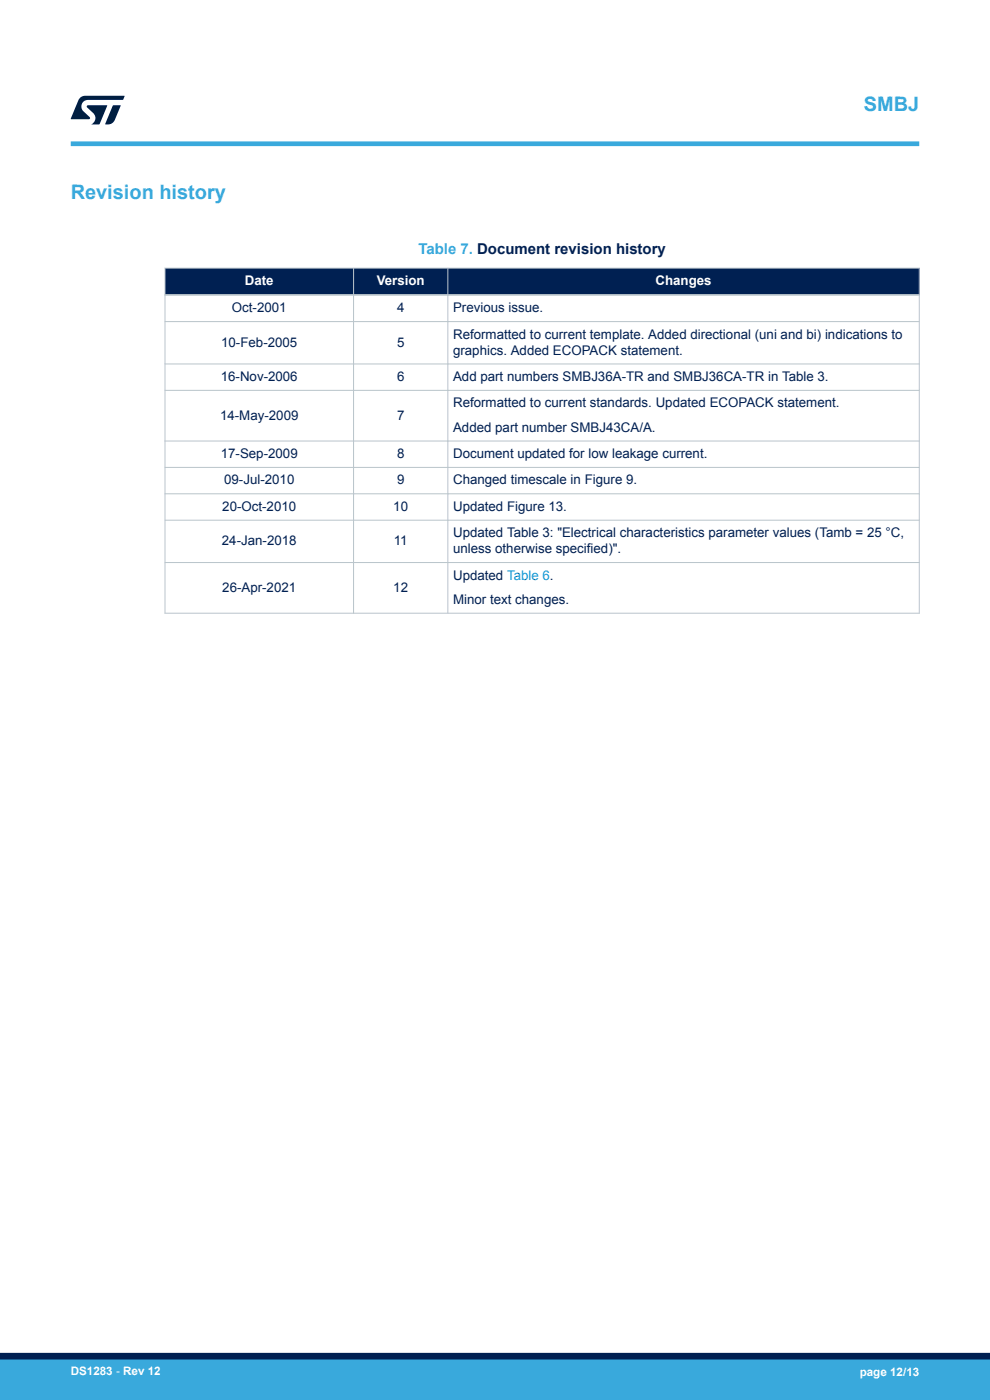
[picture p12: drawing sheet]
<svg xmlns="http://www.w3.org/2000/svg" width="210mm" height="297mm" viewBox="0 0 210 297" stroke-linecap="round" stroke-linejoin="round" font-family="sans-serif">
<defs><g id="words">
<g font-size="4.2" fill="#39a9dc">
<text x="183.2" y="23.5">SMBJ</text>
<text x="15" y="42.3">Revision history</text>
</g>
<text font-size="3.2" fill="#39a9dc" x="88.7" y="53.9">Table 7. Document revision history</text>
<g font-size="2.8" fill="#fff">
<text x="51.9" y="60.5">Date</text>
<text x="79.9" y="60.5">Version</text>
<text x="139" y="60.5">Changes</text>
</g>
<g font-size="2.8" fill="#002052">
<text x="49.2" y="66.2">Oct-2001</text>
<text x="84.2" y="66.2">4</text>
<text x="96.1" y="66.2">Previous issue.</text>
<text x="96.1" y="71.8">Reformatted to current template. Added directional (uni and bi) indications to</text>
<text x="46.9" y="73.5">10-Feb-2005</text>
<text x="84.2" y="73.5">5</text>
<text x="96.1" y="75.2">graphics. Added ECOPACK statement.</text>
<text x="46.8" y="80.8">16-Nov-2006</text>
<text x="84.2" y="80.8">6</text>
<text x="96.1" y="80.8">Add part numbers SMBJ36A-TR and SMBJ36CA-TR in Table 3.</text>
<text x="46.7" y="89">14-May-2009</text>
<text x="84.2" y="89">7</text>
<text x="96.1" y="86.4">Reformatted to current standards. Updated ECOPACK statement.</text>
<text x="96.1" y="91.6">Added part number SMBJ43CA/A.</text>
<text x="46.8" y="97.2">17-Sep-2009</text>
<text x="84.2" y="97.2">8</text>
<text x="96.1" y="97.2">Document updated for low leakage current.</text>
<text x="47.5" y="102.8">09-Jul-2010</text>
<text x="84.2" y="102.8">9</text>
<text x="96.1" y="102.8">Changed timescale in Figure 9.</text>
<text x="47.2" y="108.4">20-Oct-2010</text>
<text x="83.4" y="108.4">10</text>
<text x="96.1" y="108.4">Updated Figure 13.</text>
<text x="96.1" y="114">Updated Table 3: &quot;Electrical characteristics parameter values (Tamb = 25 °C,</text>
<text x="47.1" y="115.7">24-Jan-2018</text>
<text x="83.5" y="115.7">11</text>
<text x="96.1" y="117.4">unless otherwise specified)&quot;.</text>
<text x="47.2" y="125.5">26-Apr-2021</text>
<text x="83.4" y="125.5">12</text>
<text x="96.1" y="123">Updated Table 6.</text>
<text x="96.1" y="128.1">Minor text changes.</text>
</g>
<g font-size="2.5" fill="#fff">
<text x="15" y="291.6">DS1283 - Rev 12</text>
<text x="182.4" y="291.9">page 12/13</text>
</g>
</g></defs>
<g fill="#002052">
<path d="M35 56.9h160v5.7h-160z" fill-rule="evenodd"/>
<path d="M35 56.9h160v5.7h-160z" fill-rule="evenodd"/>
</g>
<g fill="none" stroke="#b9c4ca" stroke-width=".21">
<path d="M34.9 56.9h160.2M35 56.8v73.4M75 56.8v73.4M95 56.8v73.4M195 56.8v73.4M34.9 68.2h160.2M34.9 77.2h160.2M34.9 82.8h160.2M34.9 93.6h160.2M34.9 99.2h160.2M34.9 104.8h160.2M34.9 110.4h160.2"/>
<path d="M34.9 119.3h160.2M34.9 130.1h160.2"/>
</g>
<path d="M34.9 62.6h160.2" fill="none" stroke="#b9c4ca" stroke-width=".35"/>
<path d="M15 30.5h180" fill="none" stroke="#39a9dc" stroke-width="1"/>
<g fill="#001e41">
<path d="M17.1 20.7l.9-.4 8.4 .1-.3 .8h-7.4a1.4 1.4 0 0 0-1.3 .8 1.4 1.4 0 0 0 .2 1.5l1.4 1.3v.4l-4 .1 1.6-4.1z"/>
<path d="M24 22.4h1.6l-1.3 3.1a1.54 1.54 0 0 1-1.4 .9l-.6-.1z"/>
<path d="M18.5 22.4h4.2l-1.6 4h-1.7a1.48 1.48 0 0 0 .4-2.4l-1.3-1.2z"/>
</g>
<g fill="#39a9dc">
<path d="M0 288.4h210v8.6h-210z" fill-rule="evenodd"/>
<path d="M-.1 288.4h210.2v4.4h-210.2z" fill-rule="evenodd"/>
</g>
<path d="M0 287.7h210" fill="none" stroke="#002052" stroke-width="1.4"/>
<use href="#words"/>
</svg>
